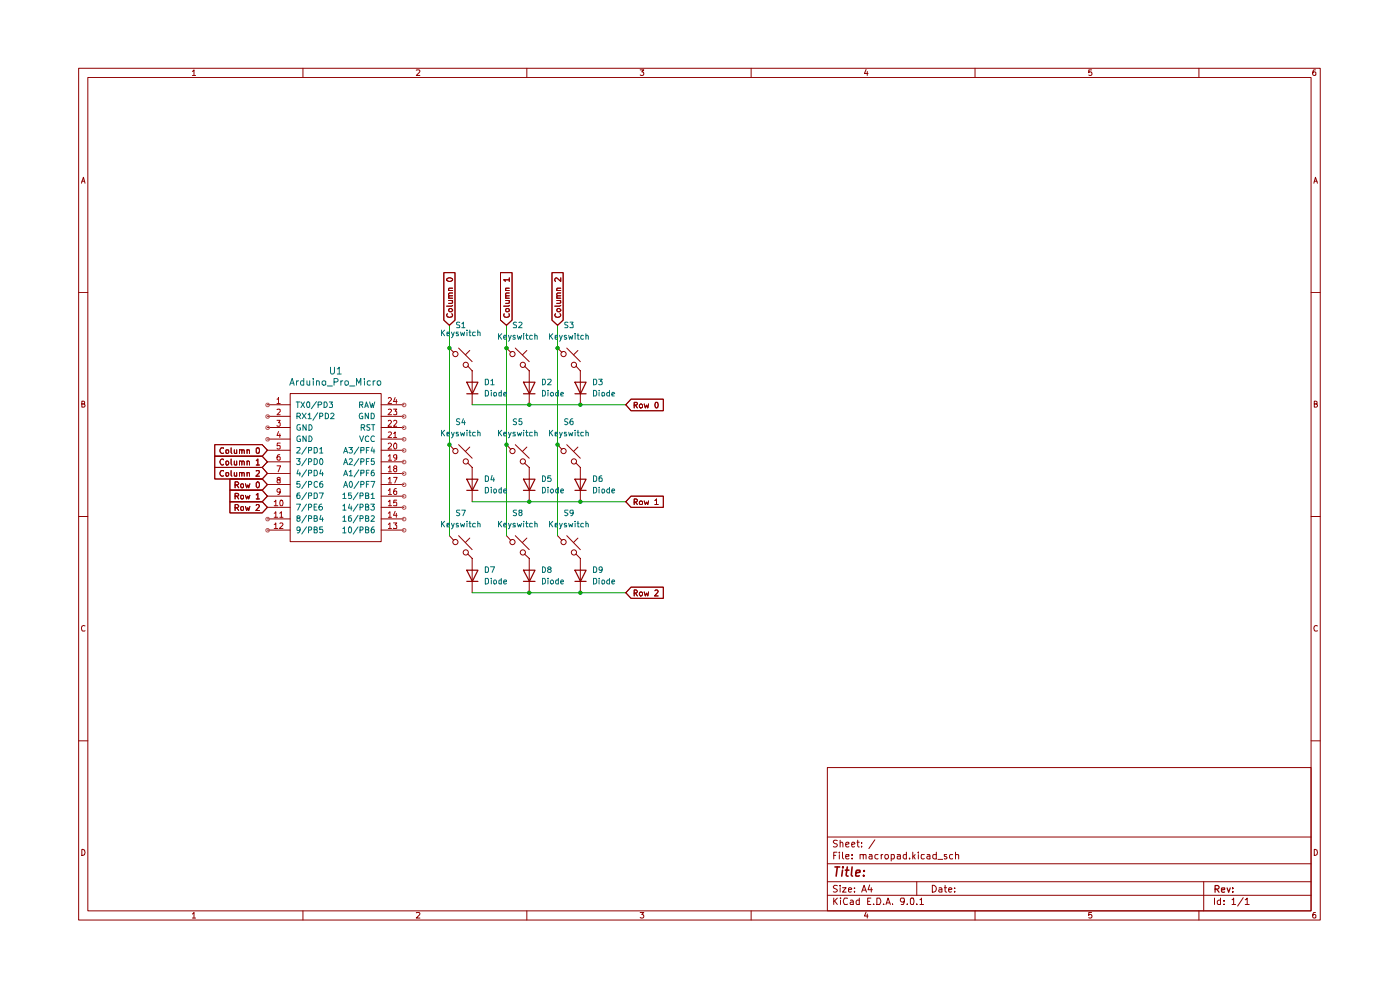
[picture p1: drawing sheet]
<svg xmlns="http://www.w3.org/2000/svg" width="297mm" height="210mm" viewBox="0 0 297 210" stroke-linecap="round" stroke-linejoin="round" font-family="sans-serif">
<g fill="none" stroke="#8f0000" stroke-width=".21">
<path d="M16.7 14.5h263.4v180.7h-263.4zM18.6 16.4h259.5v176.8h-259.5zM40.8 15.2l.4-.4v1.2M40.8 16h.7M64.3 14.5v1.9M88.3 14.9l.6-.1 .2 .2-.1 .3-.7 .7h.8M111.8 14.5v1.9M135.8 14.8h.8l-.5 .4 .5 .3-.1 .4h-.7M159.3 14.5v1.9M183.7 14.7l-.3 .9h.8M184 15.2v.8M206.8 14.5v1.9"/>
<path d="M231.6 14.8h-.6v.6l.4-.2 .3 .3-.1 .4h-.6M254.3 14.5v1.9M279.1 14.8l-.5 .1-.1 .9 .2 .2 .5-.1v-.5l-.2-.2-.4 .1-.1 .2M17.3 38.9l.4-1.3 .3 1.3M17.4 38.4h.6M278.7 38.9l.4-1.3 .4 1.3M278.8 38.4h.6M94.2 57.8h2.3v10.1l-1.2 1.1-1.1-1.1zM94.8 59.1a.61 .61 0 0 1 .7-.2 .61 .61 0 0 1 .4 .6 .61 .61 0 0 1-.7 .2 .61 .61 0 0 1-.4-.6zM106.2 57.8h2.4v10.1l-1.2 1.1-1.2-1.1zM108 59.4h-1.1l.3 .3M108 58.9v.8"/>
<path d="M117.1 57.8h2.4v10.1l-1.2 1.1-1.2-1.1zM119 58.9v.8l-1-.8-.3 .3v.3l.2 .2M16.7 62.1h1.9M94.9 66.6l-.2 .2a.65 .65 0 0 0 .7 .5 .65 .65 0 0 0 .6-.5l-.2-.2M95.2 63.8h.8M95.2 63.3h.8M95.2 61.6h.8M95.3 65.5h.5l.2 .4-.2 .2h-.4l-.2-.2zM95.3 73.8h.1M95.3 73.8l1 1M95.8 63.8l.2 .2-.2 .4h-.6M96 64.8l-.2 .1h-1.1"/>
<path d="M96 62.7h-.7v.6M96 62.1h-.7l-.1 .2 .1 .4M96 61.1h-.7v.5M97.3 73.8l2.9 2.9M99.2 77.6l1 1.1M99.7 74.3l-1 1M100.2 78.7h.1M100.2 78.7v7.2M106.9 66.6v.2a.67 .67 0 0 0 .5 .5 .67 .67 0 0 0 .6-.2v-.5M107.3 65.6l.1-.1h.4l.2 .1v.4l-.6 .1-.1-.1zM107.3 63.8h.7M107.3 63.3h.7"/>
<path d="M107.3 61.6h.7M107.4 73.8h.1M107.4 73.8l1 1M108 63.8v.5l-.7 .1M108 64.8l-.1 .1h-1M108 62.7h-.7l.1 .6M108 62.1l-.7 .1v.5h.1M108 61.1h-.7l.1 .5M109.3 73.8l3 2.9M111.3 77.6l1 1.1M111.8 74.3l-1 1M112.3 78.7h.1"/>
<path d="M112.3 78.7v7.2M117.9 66.6l-.2 .2a.6 .6 0 0 0 .7 .5 .6 .6 0 0 0 .5-.7h-.1M118.1 63.8h.9M118.1 63.3h.9M118.1 61.6h.9M118.2 65.5h.5l.3 .4-.3 .2h-.3l-.3-.2zM118.3 73.8h.1M118.3 73.8l.9 1M118.8 63.8l.2 .2-.1 .3-.8 .1M119 64.8l-.3 .1h-1M119 62.7h-.8v.6M119 62.1h-.7l-.2 .2 .2 .4"/>
<path d="M119 61.1h-.8v.5M120.2 73.8l2.9 2.9M122.2 77.6l.9 1.1M122.6 74.3l-.9 1M123.1 78.7h.1M123.1 78.7v7.2M278.1 62.1h2M17.4 85.7h.5l.1-.4-.2-.2h-.4v1.3l.6-.1v-.4l-.2-.2M45.6 99.1h10l1.1 1.3-1.1 1.2h-10zM45.6 94.3h10l1.1 1.2-1.1 1.3h-10zM45.6 96.8h10l1.1 1.2-1.1 1.1h-10zM47.4 99.9l-.5-.1a.61 .61 0 0 0-.2 .8 .61 .61 0 0 0 .7 .3"/>
<path d="M47.4 95.1l-.5-.1a.61 .61 0 0 0-.2 .8 .61 .61 0 0 0 .7 .3M47.4 97.5l-.2-.1a.64 .64 0 0 0-.5 .6 .64 .64 0 0 0 .5 .6l.2-.1M47.9 95.5l.5-.1v.7h-.5zM47.9 97.9h.5v.7h-.3l-.2-.1zM49 99.8v1l.2 .2M49 95v1l.2 .2M49 97.4v1l.2 .2M49.7 95.4v.7h.5M49.7 97.8v.8h.3l.2-.1M50.2 95.4v.8M50.2 97.8v.8M50.8 95.5l.4-.1 .1 .8"/>
<path d="M50.8 97.9l.3-.1 .2 .2v.6M50.8 95.4v.8M50.8 97.8v.8M51.3 95.6v-.2h.4l.1 .8M51.3 98l.2-.2 .3 .2v.6M52.4 95.5l.4-.1 .1 .8M52.4 97.9l.4-.1 .1 .2v.6M52.4 95.4v.8M52.4 97.8v.8M54.4 99.9l.6-.1v.4l-.7 .8h.7M54.4 95.2l.1-.2h.4a.77 .77 0 0 1-.2 1.2l-.3-.3zM54.4 97.7l.3-.3v1.2"/>
<path d="M54.4 98.6h.6M56.7 85.9h4.9M56.7 88.3h4.9M56.7 90.7h4.9M56.7 93.1h4.9M56.7 95.5h4.9M56.7 98h4.9M61.6 83.5h19.3v31.4h-19.3zM80.9 85.9h4.8M80.9 88.3h4.8M80.9 90.7h4.8M80.9 93.1h4.8"/>
<path d="M80.9 95.5h4.8M80.9 98h4.8M95.3 94.3h.1M95.3 94.3l1 1M97.3 94.3l2.9 2.9M99.2 98.2l1 .9M99.7 94.8l-1 1M100.2 99.1h.1M100.2 99.1v7.3M107.4 94.3h.1M107.4 94.3l1 1M109.3 94.3l3 2.9"/>
<path d="M111.3 98.2l1 .9M111.8 94.8l-1 1M112.3 99.1h.1M112.3 99.1v7.3M118.3 94.3h.1M118.3 94.3l.9 1M120.2 94.3l2.9 2.9M122.2 98.2l.9 .9M122.6 94.8l-.9 1M123.1 99.1h.1M123.1 99.1v7.3M133.9 84.7h6.8v2.4h-6.8l-1.1-1.2z"/>
<path d="M134.5 85.9h.6l.1-.4-.2-.2h-.5v1.2M134.8 85.9l.4 .6M135.9 85.7l.4 .2v.4l-.2 .2-.5-.2v-.4zM136.7 85.7l.2 .8 .3-.6 .2 .6 .2-.8M139 85.4l.5-.1a.86 .86 0 0 1-.1 1.2l-.4-.1zM278.8 85.7h.5l.1-.4-.6-.2v1.3h.4l.3-.5-.3-.2M16.7 109.6h1.9M47.9 100.3l.5-.1v.7h-.5zM48.8 104h6.8l1.1 1.2-1.1 1.2h-6.8zM48.8 101.6h6.8l1.1 1.2-1.1 1.2h-6.8zM48.8 106.4h6.8l1.1 1.2-1.1 1.2h-6.8zM49.7 100.2v.7h.5"/>
<path d="M49.9 105.2h.6l.1-.1v-.4h-.7v1.1M49.9 102.9h.5l.2-.4-.2-.3h-.5v1.3M49.9 107.7h.5l.2-.4-.2-.3h-.5v1.3M50.2 100.2v.8M50.2 105.2l.4 .6M50.2 102.9l.4 .6M50.2 107.7l.4 .6M50.8 100.3l.4-.1 .1 .8M50.8 100.2v.8M51.1 105.1l.6 .1v.6h-.6zM51.1 102.7h.6v.6l-.2 .2-.4-.3zM51.1 107.5h.6v.6l-.2 .2-.4-.3z"/>
<path d="M51.3 100.4v-.2h.4l.1 .8M52.1 105.1l.2 .7 .3-.6 .2 .6 .2-.7M52.1 102.6l.2 .9 .3-.6 .2 .6 .2-.9M52.1 107.4l.2 .9 .3-.6 .2 .6 .2-.9M52.4 100.3l.4-.1 .1 .8M52.4 100.2v.8M54.4 105l.3-.3v1.1M54.4 102.5l.2-.3a.68 .68 0 0 1 .4 .6 .68 .68 0 0 1-.4 .7l-.2-.3zM54.4 107.2l.4-.2 .2 .4-.7 .9h.7M54.4 105.8h.6M56.7 100.4h4.9M56.7 102.8h4.9"/>
<path d="M56.7 105.2h4.9M56.7 107.6h4.9M56.7 110.1h4.9M56.7 112.4h4.9M80.9 100.4h4.8M80.9 102.8h4.8M80.9 105.2h4.8M80.9 107.6h4.8M80.9 110.1h4.8M80.9 112.4h4.8M95.3 113.6h.1M95.3 113.6l1 1"/>
<path d="M97.3 113.6l2.9 3M99.2 117.5l1 1M99.7 114.1l-1 1M100.2 118.5h.1M100.2 118.5v7.2M107.4 113.6h.1M107.4 113.6l1 1M109.3 113.6l3 3M111.3 117.5l1 1M111.8 114.1l-1 1M112.3 118.5h.1M112.3 118.5v7.2"/>
<path d="M118.3 113.6h.1M118.3 113.6l.9 1M120.2 113.6l2.9 3M122.2 117.5l.9 1M122.6 114.1l-.9 1M123.1 118.5h.1M123.1 118.5v7.2M133.9 105.2h6.8v2.4h-6.8l-1.1-1.2zM134.5 106.5h.5l.2-.2-.1-.4-.6-.1v1.2M134.8 106.5l.4 .5M135.7 106.3h.5l.1 .6-.2 .1h-.3l-.2-.1zM136.7 106.3l.2 .7 .3-.5 .2 .5 .2-.7"/>
<path d="M138.9 106.2l.4-.4v1.2M138.9 107h.7M278.1 109.6h2M18 132.8l-.2-.1a.67 .67 0 0 0-.5 .5 .67 .67 0 0 0 .2 .7l.5-.1M133.9 124.5h6.8v2.4h-6.8l-1.1-1.2zM134.5 125.8h.5l.2-.4-.2-.3h-.5v1.3M134.8 125.8l.4 .6M135.7 125.6h.4l.2 .2v.4l-.2 .2-.5-.2zM136.7 125.6l.2 .8 .3-.6 .2 .6 .2-.8M138.9 125.3l.5-.2 .2 .4-.7 .9h.7M279.5 132.8l-.3-.1a.67 .67 0 0 0-.5 .5 .67 .67 0 0 0 .3 .7l.5-.1M16.7 157.1h1.9"/>
<path d="M278.1 157.1h2M175.5 162.8h102.6v30.4h-102.6zM175.5 177.6h102.6M177.6 178.3h-.7l-.1 .4 .2 .2 .5 .1 .1 .3-.3 .4-.5-.1M178.2 178.8l.2-.1h.3l.1 1M178.2 178.2v1.5M179.4 179.2l.7-.2v-.3h-.4l-.3 .2 .1 .7h.6M180.7 179.2l.7-.2-.1-.3h-.4l-.2 .2 .1 .7h.5M181.8 178.7h.5M182 178.2v1.2l.3 .3M182.8 179.5v.2M182.8 178.7v.2"/>
<path d="M185.6 178.1l-1.3 1.9M17.4 180.2a.64 .64 0 0 1 .6 .6 .64 .64 0 0 1-.6 .6zM40.8 193.9l.4-.3v1.1M40.8 194.7h.7M64.3 193.2v2M88.3 193.6h.6l.2 .1-.1 .4-.7 .6h.8M111.8 193.2v2M135.8 193.6h.8l-.5 .4 .5 .2-.1 .5h-.7M159.3 193.2v2M175.5 189.9h102.6M175.5 187h102.6M175.5 183.2h102.6"/>
<path d="M176.9 190.5v1.4M176.9 181.4h.4M177 191.1l.6 .8M177.6 180.8h-.7v1.4M177.6 187.9l-.6-.1-.2 .2 .1 .4 .6 .2 .1 .4a.6 .6 0 0 1-.8 .1M177.6 190.5l-.7 .8M178.1 180.8v.1M178.1 181.3v.9M178.2 187.8v.2M178.2 188.3v.9M178.3 190.5v.1M178.3 190.9v1"/>
<path d="M178.7 188.3h.8l-.8 .9h.8M178.7 180.8v1.2l.3 .2M179.4 181.7l.7-.1v-.3h-.6l-.1 .1 .1 .7h.6M179.8 190.6l-.6-.1a1.02 1.02 0 0 0 0 1.4l.6-.1M180 188.7l.7-.1-.1-.2-.4-.1-.2 .2v.6l.2 .1 .4-.1M180.4 191l.4-.1 .2 .3v.7h-.6l-.1-.4 .7-.2M180.8 182v.2M180.8 181.3v.1M181.3 189.1v.1M181.3 188.4v.1M182.3 190.5v1.4h-.5l-.2-.7 .3-.3 .4 .1M182.5 181.4l.6-.1v.9"/>
<path d="M182.5 181.3v.9M182.8 189.2l.5-1.4 .5 1.4M183 188.8h.6M183.1 181.4v-.1h.5l.1 .9M183.7 193.5l-.3 .8h.8M184 193.9v.8M184.1 191.2h.4M184.4 181.3h.5l.1 .9M184.5 187.7l-.3 1h.9M184.7 190.5h-.6v1.4h.6M184.8 188.3v.9M185 181.6h-.5l-.2 .3 .2 .3 .5-.1"/>
<path d="M185.3 191.8v.1M186 190.5h.6a1.02 1.02 0 0 1 0 1.4h-.6zM186.3 181.3h-.5l-.2 .7a.45 .45 0 0 0 .7 .1M186.9 181.3v.9M187.3 181.3h-.3l-.1 .2M187.5 191.8v.1M187.8 181.4h.6l.1 .6-.3 .2h-.2l-.3-.2zM188 191.9l.4-1.4 .5 1.4M188 191.5h.7M189.1 182.1h.6v-.8h-.6v1.3M189.3 191.8v.1M190.3 181.3h.6l.1 .9"/>
<path d="M191 181.6l-.7 .1v.4h.7M191.9 191.1l-.1 .2a.52 .52 0 0 1-.8-.2l.2-.6 .6 .1a1.27 1.27 0 0 1-.2 1.3h-.4M192.3 181.3h-.5l-.2 .2v.5l.3 .2 .4-.1M192.3 180.8v1.4M192.5 191.8v.1M193 182v.2M193.2 190.6h.6l.1 .8-.2 .5h-.4l-.2-.3zM193.6 180.8v1.4M193.8 181.6l.3 .6M194.1 181.3l-.5 .5M194.5 191.8v.1M194.5 187v2.9"/>
<path d="M194.8 180.8v.1M194.8 181.3v.9M195.2 190.8l.3-.3v1.4M195.2 191.9h.7M196.1 181.3h-.6l-.1 .2 .1 .6h.6M196.7 181.3h.5l.1 .9M197.3 181.6h-.4l-.3 .3 .3 .3 .4-.1M197.8 187.8a.73 .73 0 0 1 .8 .7 .73 .73 0 0 1-.8 .7zM198.6 181.3h-.6l-.1 .7a.52 .52 0 0 0 .7 .1M198.6 180.8v1.4M199 182.3h1M199.2 188.4l.4-.1 .2 .2v.7"/>
<path d="M199.8 188.6l-.6 .1-.1 .2 .2 .3 .5-.1M200.3 188.3h.5M200.5 187.8v1.3l.3 .1M200.8 181.3h-.5v.3l.6 .4-.2 .2-.4-.1M201.3 188.7l.6-.1-.1-.2-.4-.1-.1 .2v.6l.1 .1 .4-.1M202.1 181.3h-.5l-.2 .2v.5l.3 .2 .4-.1M202.5 189.1v.1M202.5 188.4v.1M202.7 181.4l.6-.1 .1 .9M202.7 180.8v1.4M206.8 193.2v2M231.6 193.6h-.6v.5l.4-.1 .3 .2-.1 .5h-.6"/>
<path d="M254.3 193.2v2M255.4 187v6.2M257.6 190.5v1.4M258.9 190.5v1.4h-.5l-.2-.7a.45 .45 0 0 1 .7-.2M259.7 191.8v.1M259.7 191v.2M261.4 190.8l.3-.3v1.4M261.4 191.9h.7M263.7 190.4l-1.1 1.8M264.2 190.8l.4-.3v1.4M264.2 191.9h.8M278.8 180.2a.64 .64 0 0 1 .7 .6 .64 .64 0 0 1-.7 .6z"/>
<path d="M279.1 193.6h-.5l-.1 .9 .2 .2h.5v-.6l-.2-.1h-.3l-.2 .2"/>
<circle cx="96.6" cy="75.1" r=".55"/>
<circle cx="98.8" cy="77.4" r=".55"/>
<circle cx="108.7" cy="75.1" r=".55"/>
<circle cx="110.9" cy="77.4" r=".55"/>
<circle cx="119.6" cy="75.1" r=".55"/>
<circle cx="121.8" cy="77.4" r=".55"/>
<circle cx="96.6" cy="95.7" r=".55"/>
<circle cx="98.8" cy="97.9" r=".55"/>
<circle cx="108.7" cy="95.7" r=".55"/>
<circle cx="110.9" cy="97.9" r=".55"/>
<circle cx="119.6" cy="95.7" r=".55"/>
<circle cx="121.8" cy="97.9" r=".55"/>
<circle cx="96.6" cy="115" r=".55"/>
<circle cx="98.8" cy="117.2" r=".55"/>
<circle cx="108.7" cy="115" r=".55"/>
<circle cx="110.9" cy="117.2" r=".55"/>
<circle cx="119.6" cy="115" r=".55"/>
<circle cx="121.8" cy="117.2" r=".55"/>
</g>
<g fill="none" stroke="#8f0000" stroke-width=".25">
<path d="M99 81.1h2.4l-1.2 2.4zM99 83.5h2.4M111 81.1h2.5l-1.2 2.4zM111 83.5h2.5M122 81.1h2.3l-1.1 2.4zM122 83.5h2.3M99 101.6h2.4l-1.2 2.4zM99 104h2.4M111 101.6h2.5l-1.2 2.4zM111 104h2.5M122 101.6h2.3l-1.1 2.4zM122 104h2.3"/>
<path d="M99 121h2.4l-1.2 2.3zM99 123.3h2.4M111 121h2.5l-1.2 2.3zM111 123.3h2.5M122 121h2.3l-1.1 2.3zM122 123.3h2.3M257.8 188.6h.6l.2-.3v-.2l-.2-.3h-.6v1.5M258.1 188.6l.5 .7M259.1 188.8l.7-.1v-.4h-.6l-.1 .2 .1 .7h.6M260.3 188.3l.4 1 .3-1M261.5 189.1v.2M261.5 188.3v.2"/>
</g>
<path d="M177.1 183.9h1M177.6 183.9l-.2 1.9M178.7 184.6l-.1 1.2M178.8 183.9v.2M179.3 184.6h.8M179.8 183.9l-.3 1.7 .4 .2M180.8 183.9l-.2 1.7 .3 .2M181.5 185.2l1-.2v-.3l-.6-.1-.3 .2-.1 1h.8M183.2 185.7v.1M183.3 184.7v.1" fill="none" stroke="#8f0000" stroke-width=".34"/>
<g fill="none" stroke="#b20000" stroke-width=".21">
<path d="M58.8 84.7h.1l.2-.4v1.3M58.8 86.9h.6v.4l-.6 .7h.6M58.8 89.2h.6l-.3 .5 .3 .1v.5l-.1 .1h-.4l-.1-.1M58.8 98.8h.7l-.5 1.3M58.8 85.6h.6M59.1 91.5l-.3 .9h.7M59.4 96.4h-.3a.73 .73 0 0 0-.1 1.2l.4-.1v-.5l-.4-.1-.2 .2M59.4 92v.8M59.4 94h-.6v.6h.6v.5l-.1 .2h-.4l-.1-.2M82.4 84.5l.4-.2 .3 .4-.8 .9h.8M82.4 86.9l.4-.1 .3 .3-.8 .9h.8M82.4 89.3l.4-.1 .3 .3-.8 .9h.8"/>
<path d="M82.4 91.7l.4-.1 .3 .4-.8 .8h.8M82.4 94.2l.4-.2 .3 .3-.8 1h.8M82.4 96.8l.3-.4v1.2M82.4 99.2l.3-.4v1.3M82.4 97.6h.7M83.5 86.8h.7l-.4 .4 .4 .2v.5h-.7M83.5 89.3l.2-.1h.3l.2 .1v.4l-.7 .7h.7M83.5 92l.3-.4v1.2M83.5 92.8h.7M83.7 94.1l.2-.1 .3 .2v.8l-.3 .3a.71 .71 0 0 1-.2-1.2zM83.7 99.4l-.2-.3 .2-.3h.3l.2 .4-.7 .4v.2l.2 .3 .5-.2v-.4l-.2-.1M83.8 84.3l-.3 .9h.7"/>
<path d="M84.1 84.8v.8M84.2 96.9l-.2 .3h-.3l-.2-.3 .1-.4h.6v.9l-.5 .2M58.2 106.4l.3-.3v1.2M58.2 108.9l.3-.4v1.2M58.2 111.3l.3-.4v1.2M58.2 107.3h.7M58.2 109.7h.7M58.2 112.1h.7M59 101.8l-.2-.3 .2-.2 .4 .1v.3a.48 .48 0 0 0-.5 .2 .48 .48 0 0 0 0 .6l.5-.1v-.5l-.1-.1M59.4 108.9l.3-.4v1.2M59.4 111l.4-.1 .2 .4-.7 .8h.7M59.4 109.7h.6"/>
<path d="M59.4 104.2v.2h-.5l-.1-.2v-.3l.2-.3 .4 .2v.8l-.1 .2-.4 .1M59.4 106.2l.4-.1a.86 .86 0 0 1 .1 1.2l-.5-.1zM82.4 101.6l.3-.3v1.2M82.4 104.1l.3-.5v1.3M82.4 106.4l.3-.3v1.2M82.4 108.9l.3-.4v1.2M82.4 111.3l.3-.4v1.2M82.4 107.3h.7M82.4 109.7h.7M82.4 112.1h.7M82.4 100.1h.7M82.4 102.5h.7"/>
<path d="M82.4 104.9h.7M83.5 101.3h.7l-.5 1.2M83.5 110.9h.7l-.4 .4 .4 .2v.5h-.7M83.8 108.5l-.3 .8h.7M84.1 103.6a.72 .72 0 0 0-.6 .6 .72 .72 0 0 0 .2 .7l.5-.2v-.5l-.5-.1-.2 .3M84.1 108.9v.8M84.2 106.1h-.6l-.1 .6 .2-.2h.3l.2 .2v.5h-.7"/>
</g>
<g fill="none" stroke="#026f6f" stroke-width=".21">
<path d="M62.8 85.3h.8M62.9 97.3h.8l-.4 .5h.3v.7l-.5 .1-.2-.2M63 88.3h.5l.3-.4-.3-.3h-.5v1.2M63 95l.6-.1 .1 .4-.8 .8h.8M63.2 85.3v1.1M63.3 99.7l-.3 .8h.8M63.3 88.3l.5 .5M63.7 90.1h-.5l-.2 .2v.7a.55 .55 0 0 0 .8 .2v-.4h-.3M63.7 92.5h-.5l-.2 .3v.6l.2 .2h.6v-.5h-.3M63.8 85.3l.8 1.1M64.1 87.6l.8 1.2M64.6 85.3l-.8 1.1"/>
<path d="M64.9 90.1v1.2l-.6-1.2v1.2M64.9 92.5v1.1l-.6-1.1v1.1M64.9 87.6l-.8 1.2M65 94.8l-1 1.6M65 97.3l-1 1.5M65 99.7l-1 1.5M65.2 85.3h.3l.2 .1v.8l-.2 .2a.6 .6 0 0 1-.5-.5 .6 .6 0 0 1 .2-.6zM65.4 88l.3-.4v1.2M65.4 88.8h.6M65.5 95.5h.5v-.6h-.5v1.2M65.5 98l.5-.1v-.5l-.5-.1v1.3M65.5 90.1h.5a.66 .66 0 0 1 .2 .7 .66 .66 0 0 1-.7 .5z"/>
<path d="M65.5 92.5a.66 .66 0 0 1 .7 .4 .66 .66 0 0 1-.2 .7h-.5zM66.6 94.9h.5l.2 .3v.6l-.3 .3h-.4zM66.6 97.3l.5 .1 .2 .2v.6l-.3 .4h-.4zM66.6 99.7h.5l.2 .3v.7l-.3 .2h-.4zM67.1 85.2l-1.1 1.5M67.4 87.5l-1 1.7M67.5 85.9l.7-.1v-.4l-.1-.1h-.6v1.1M67.8 88.3l.6-.1v-.5l-.6-.1v1.2M67.8 95.3l.4-.4v1.2M67.8 96.1h.7M68.1 97.3a.68 .68 0 0 1 .4 .6 .68 .68 0 0 1-.4 .7l-.3-.3v-.8zM68.1 99.7l-.3 .8h.8"/>
<path d="M68.8 85.3h.4a.66 .66 0 0 1 .2 .7 .66 .66 0 0 1-.6 .4zM69 87.6l.6 .2 .1 .2v.6l-.3 .2h-.4zM69.9 85.3h.6l-.3 .4 .3 .1v.6h-.6M70.2 87.8l.4-.2 .3 .4-.8 .8h.8M72.9 96.1l.4-1.2 .4 1.2M72.9 98.6l.4-1.3 .4 1.3M73.1 95.8h.5M73.1 98.1h.5M74 94.9h.8l-.5 .4 .4 .1v.6h-.7M74.1 97.5l.4-.2 .3 .3-.8 1h.8M76.1 94.8l-1 1.6M76.1 97.3l-1 1.5"/>
<path d="M76.1 99.7l-1 1.5M76.3 85.9l.7-.1v-.5h-.7v1.1M76.3 92.5l.4 1.1 .4-1.1M76.5 95.5h.6l.1-.5-.7-.1v1.2M76.5 98l.6-.1 .1-.4-.7-.2v1.3M76.6 90.7l.7-.1 .1-.3-.2-.2h-.6v1.2M76.6 85.9l.4 .5M76.9 87.7l-.1-.1a.66 .66 0 0 0-.6 .5 .66 .66 0 0 0 .3 .7l.5-.1v-.4h-.3M77 90.7l.4 .6M77.4 86.4l.3-1.1 .5 1.1M77.5 86.1h.6M77.7 95.5h.5"/>
<path d="M77.7 97.9h.5M78.2 87.6v1.2l-.7-1.2v1.2M78.2 92.6l-.2-.1a.67 .67 0 0 0-.5 .5 .67 .67 0 0 0 .2 .6h.5M78.3 94.9h-.6v1.2M78.3 97.3h-.6v1.3M78.3 99.7h-.6v1.2M78.4 85.3l.3 1.1 .3-.8 .2 .8 .3-1.1M78.5 90.1h-.6v.5l.5 .2 .1 .2-.3 .3-.4-.1M78.7 87.6a.66 .66 0 0 1 .7 .5 .66 .66 0 0 1-.2 .7h-.5zM78.8 90.1h.7M79 94.8l-.3 .9h.8M79.2 90.1v1.2"/>
<path d="M79.3 97.3h-.5l-.1 .6 .6-.1v.7l-.4 .1-.2-.2M79.3 99.7l-.4 .1-.2 .9a.35 .35 0 0 0 .4 .2 .35 .35 0 0 0 .3-.2v-.3l-.2-.2-.5 .2M79.3 95.3v.8M79.4 92.6l-.2-.1a.67 .67 0 0 0-.5 .5 .67 .67 0 0 0 .2 .6h.5M62.9 106.9h.9l-.6 1.3M63.2 109.9l-.2-.1v-.3h.6v.3l-.6 .2v.5l.4 .1a.35 .35 0 0 0 .3-.4 .35 .35 0 0 0-.3-.3M63.6 102.1h-.6v.6l.6-.1v.7l-.4 .1-.2-.2M63.6 104.6h-.4l-.2 .2v.9h.6v-.6l-.4-.1-.2 .2M63.6 100.2v.7M63.7 112.3l-.1 .2-.6-.1v-.5l.2-.1 .4 .1a.85 .85 0 0 1-.3 1.1h-.2M65 102.1l-1 1.5M65 104.5l-1 1.5"/>
<path d="M65 106.9l-1 1.6M65 109.3l-1 1.6M65 111.8l-1 1.5M65.5 100.3h.5v-.6h-.5v1.2M65.5 102.8l.5-.1v-.5l-.5-.1v1.3M65.5 105.2h.5v-.6h-.5v1.2M65.5 107.6l.5-.1v-.5l-.5-.1v1.3M65.5 110h.5v-.5l-.5-.1v1.2M65.5 112.4h.5v-.6h-.5v1.2M66.6 104.6h.5l.2 .2v.7l-.3 .3h-.4zM66.6 110h.5l.2-.3-.1-.2-.6-.1v1.2h.5l.2-.1v-.4l-.2-.1M66.6 112.4h.5l.2-.4-.2-.2h-.5v1.2h.5l.2-.1v-.4l-.2-.1"/>
<path d="M66.6 107.5h.5M67.2 106.9h-.6v1.3h.6M67.3 102.3l-.3-.2-.4 .4 .1 .7 .3 .2 .3-.2M67.7 104.6h.9l-.5 1.2M68.1 109.3l-.3 .9h.8M68.2 106.9l-.4 .2-.1 .9 .2 .2h.3l.2-.2v-.4l-.2-.2h-.4l-.1 .2M68.4 102.1h-.2l-.4 .4v.7l.3 .2 .3-.1v-.7h-.5l-.1 .2M68.4 111.8h-.6v.6l.6-.1a.45 .45 0 0 1 0 .6 .45 .45 0 0 1-.6 0M68.4 100.2v.7M68.4 109.8v.8M72.7 104.9l.4-.3v1.2M72.7 107.3h.2l.2-.4v1.3"/>
<path d="M72.7 109.7l.4-.3v1.2M72.7 112.1h.2l.2-.3v1.2M72.7 105.8h.7M72.7 108.2h.7M72.7 110.6h.7M72.7 113h.7M72.9 100.9l.4-1.2 .4 1.2M72.9 103.4l.4-1.3 .4 1.3M73.1 100.6h.5M73.1 103h.5M74.1 100.1l.3-.4v1.2M74.1 100.9h.7"/>
<path d="M74.2 106.9l-.3 .9h.8M74.2 111.8a.68 .68 0 0 1 .4 .6 .68 .68 0 0 1-.4 .6l-.3-.2v-.8zM74.3 102.1a.68 .68 0 0 1 .5 .6 .68 .68 0 0 1-.5 .7l-.2-.5 .1-.6zM74.5 104.6h-.6v.6l.4-.2 .3 .2-.1 .5h-.6M74.5 109.4l-.6 .2 .1 .9a.36 .36 0 0 0 .6-.2l-.1-.4-.2-.1-.4 .3M74.5 107.4v.8M76 104.5l-1.1 1.5M76 106.9l-1.1 1.6M76 109.3l-1.1 1.6M76 111.8l-1.1 1.5M76.1 102.1l-1 1.5M76.4 105.2h.6v-.6h-.6v1.2"/>
<path d="M76.4 107.6l.6-.1v-.5l-.6-.1v1.3M76.4 110h.6v-.5l-.6-.1v1.2M76.4 112.4h.6v-.6h-.6v1.2M76.5 100.3h.6l.1-.5-.7-.1v1.2M76.5 102.8l.6-.1 .1-.4-.7-.2v1.3M77.6 105.2h.4l.2-.3-.1-.3h-.5v1.2l.6-.1v-.5h-.2M77.6 107.5h.4l.2-.3-.2-.3h-.4v1.3h.5l.1-.2v-.4l-.2-.1M77.6 110h.4l.2-.3v-.2l-.6-.1v1.2h.5l.1-.1v-.4l-.2-.1M77.6 112.4h.4l.2-.4-.2-.2h-.4v1.2h.5l.1-.1v-.4l-.2-.1M77.7 100.3h.5M77.7 102.7h.5M78.3 102.1h-.6v1.3"/>
<path d="M78.7 102.1h.8l-.5 1.3M78.7 106.9h.7l-.4 .5h.3l.1 .2-.1 .5-.5 .1-.1-.2M78.7 104.9l.4-.3v1.2M78.7 109.5l.5-.1 .2 .3-.7 .9h.7M78.7 105.8h.7M79.3 111.8h-.2a.93 .93 0 0 0-.3 1.1 .43 .43 0 0 0 .6-.1 .43 .43 0 0 0-.1-.5h-.5l-.1 .2"/>
</g>
<path d="M95.3 69v44.6M107.4 69v44.6M118.3 69v44.6M100.2 85.9h32.6M100.2 106.4h32.6M100.2 125.7h32.6" fill="none" stroke="#02a001" stroke-width=".21"/>
<g fill="#02a001">
<circle cx="112.3" cy="125.7" r=".47"/>
<circle cx="123.1" cy="125.7" r=".47"/>
<circle cx="112.3" cy="85.9" r=".47"/>
<circle cx="123.1" cy="106.4" r=".47"/>
<circle cx="123.1" cy="85.9" r=".47"/>
<circle cx="118.3" cy="94.3" r=".47"/>
<circle cx="118.3" cy="73.8" r=".47"/>
<circle cx="112.3" cy="106.4" r=".47"/>
<circle cx="95.3" cy="94.3" r=".47"/>
<circle cx="107.4" cy="73.8" r=".47"/>
<circle cx="107.4" cy="94.3" r=".47"/>
<circle cx="95.3" cy="73.8" r=".47"/>
</g>
<g fill="none" stroke="#026f6f" stroke-width=".21">
<path d="M70.1 77.9v1.1l.3 .3h.4l.2-.3v-1.1M71.5 78.2l.5-.3v1.4M71.5 79.3h.9M93.6 70v1.2M93.8 70.5l.5 .7M94.3 70l-.7 .7M94.8 70.8l.5-.1v-.3h-.5v.8h.5M95.8 70.4l.3 .8M96.4 70.4l-.5 1.1-.1 .1M97.2 70.4h-.4v.4h.3l.2 .2-.1 .2h-.4M97.5 68.4h-.6v.4l.6 .4v.3h-.6M97.7 70.4l.2 .8 .2-.6 .3 .6 .2-.8"/>
<path d="M98 68.7l.3-.4v1.2M98 69.5h.6M99.1 70v.1M99.1 70.4v.8M99.5 70.4h.4M99.7 70v1.2h.2M100.8 70.4h-.5l-.1 .2 .1 .6h.5M101.4 70.5l.4-.1 .1 .8M101.4 70v1.2M105.8 70.8v1.2M105.9 71.3l.5 .7M106.4 70.8l-.6 .7"/>
<path d="M106.9 71.5h.5l-.1-.4-.4 .2v.5l.1 .2 .4-.1M107.9 71.1l.2 .9M108.5 71.1l-.6 1.3M109.3 71.2l-.3-.1-.2 .2 .2 .2 .3 .1v.3h-.5M109.6 68.4l-.5-.1-.2 .3 .2 .3 .5 .2v.3l-.7 .1M109.7 71.1l.3 .9 .2-.6 .2 .6 .3-.9M110.1 68.4l.4-.1 .2 .4-.7 .8h.7M111.1 70.8v.1M111.1 71.1v.9M111.5 71.1h.5M111.7 70.8v1l.3 .2M112.9 71.2l-.4-.1-.1 .2v.5l.1 .2 .4-.1"/>
<path d="M113.5 71.3l.1-.2 .4 .2v.7M113.5 70.8v1.2M116.6 70.8v1.2M116.8 71.3l.5 .7M117.3 70.8l-.7 .7M117.8 71.5h.5v-.3h-.5v.7h.5M118.7 71.1l.3 .9M119.3 71.1l-.6 1.3M120.1 71.2h-.4v.3h.4l.1 .3-.1 .2-.4-.1M120.5 68.4h-.7v.4l.7 .4-.2 .3h-.5M120.7 71.1l.1 .9 .3-.6 .2 .6 .2-.9M120.9 68.3h.7l-.4 .5 .4 .1v.5h-.7"/>
<path d="M122 70.8v.1M122 71.1v.9M122.4 71.1h.5M122.6 70.8v1.1l.3 .1M123.8 71.2l-.4-.1-.2 .3 .1 .5h.5M124.3 71.3l.2-.2 .3 .2v.7M124.3 70.8v1.2M61.5 81.7l.5-1.4 .4 1.4M61.6 81.3h.7M62.9 80.8v.9M63.3 80.8l-.4 .2M64.4 80.9l-.4-.1-.2 .2v.6h.6"/>
<path d="M64.4 80.3v1.4M65.1 80.8v.7l.3 .2 .3-.1M65.7 80.8v.9M66.5 80.3v.1M66.5 80.8v.9M67.1 80.9l.5-.1 .1 .1v.8M67.1 80.8v.9M68.4 80.9h.7v.7h-.7zM69.4 81.9h1.1M70.9 81l.6-.1 .2-.4-.3-.2h-.5v1.4M72.3 80.8v.9M72.7 80.8l-.4 .2"/>
<path d="M73.2 80.9h.6l.1 .6-.2 .1a.36 .36 0 0 1-.5-.1zM74.2 81.9h1.1M75.6 81.7v-1.4l.5 1 .4-1v1.4M77.3 80.3v.1M77.3 80.8v.9M78.6 80.9l-.4-.1-.3 .2 .1 .6h.6M79.2 80.8v.9M79.6 80.8l-.4 .2M80.1 80.9h.6v.7h-.6zM93.6 91.3v1.2M93.8 91.8l.5 .7M94.3 91.3l-.7 .7"/>
<path d="M94.8 92h.5v-.3h-.5v.8h.5M95.8 91.7l.3 .8M96.4 91.7l-.5 1.1-.1 .1M97.2 91.7h-.4v.3h.3l.2 .2-.1 .3h-.4M97.5 88.9l-.5-.1-.1 .2v.3l.6 .5-.2 .3-.4-.1M97.7 91.7l.2 .8 .2-.6 .3 .6 .2-.8M98.3 88.8l-.3 .9h.7M98.6 89.2v.9M99.1 91.3v.1M99.1 91.7v.8M99.5 91.7h.4M99.7 91.3v1.2h.2"/>
<path d="M100.8 91.7h-.5l-.1 .2 .1 .6h.5M101.4 91.8l.4-.1 .1 .8M101.4 91.3v1.2M103 82.8h.3l.3 .3v.6l-.1 .3h-.5zM103 80.4h.5l.1 .3v.6l-.3 .3h-.3zM104.1 80.8l.4-.4v1.2M104.1 81.6h.7M104.2 82.8v.1M104.2 83.2v.8M104.7 83.3h.5v.7l-.5-.1zM105.8 91.3v1.2M105.9 91.8l.5 .7"/>
<path d="M106.3 82.8v1.2h-.4l-.1-.7h.5M106.4 91.3l-.6 .7M106.9 83.7l.5-.2v-.2l-.4-.1-.1 .2v.6h.5M106.9 92h.5v-.3h-.5v.2v.6h.5M107.9 91.7l.2 .8M108.5 91.7l-.5 1.1-.1 .1M109.3 91.7h-.4l-.1 .2 .1 .1 .4 .1v.4h-.5M109.6 88.9l-.5-.1-.2 .3 .2 .3 .5 .2v.3l-.2 .2-.5-.1M109.7 91.7l.3 .8 .2-.6 .2 .6 .3-.8M110.7 88.8h-.5l-.1 .6h.6v.6l-.5 .1-.1-.2M111.1 91.3v.1M111.1 91.7v.8"/>
<path d="M111.5 91.7h.5M111.7 91.3v1l.1 .2h.2M112.9 91.7l-.5 .1v.6l.5 .1M113.5 91.8l.4-.1 .1 .8M113.5 91.3v1.2M115.1 82.8a.66 .66 0 0 1 .6 .4 .66 .66 0 0 1-.2 .8h-.4zM115.1 80.4h.4a.66 .66 0 0 1 .2 .8 .66 .66 0 0 1-.6 .4zM116.2 80.5l.6-.1 .1 .2-.1 .3-.6 .7h.7M116.3 82.8v.1M116.3 83.2v.8M116.6 91.3v1.2M116.8 91.8l.5 .7"/>
<path d="M116.8 83.3h.6v.5l-.1 .2h-.4l-.1-.2zM117.3 91.3l-.7 .7M117.8 92h.5v-.3h-.5v.8h.5M118.5 82.8v1.2h-.6v-.7h.6M118.7 91.7l.3 .8M119 83.7l.6-.2-.2-.3-.4 .2v.4v.2h.5M119.3 91.7l-.4 1.1-.2 .1M120.1 91.7h-.4v.3h.4l.1 .2-.1 .3h-.4M120.5 88.9l-.5-.1-.2 .2v.3l.7 .5-.3 .3-.4-.1M120.7 91.7l.1 .8 .3-.6 .2 .6 .2-.8M121.5 88.8a.72 .72 0 0 0-.6 .5 .72 .72 0 0 0 .3 .8l.4-.2v-.5l-.4-.1-.3 .3M122 91.3v.1"/>
<path d="M122 91.7v.8M122.4 91.7h.5M122.6 91.3v1.2h.3M123.8 91.7h-.5l-.1 .2 .1 .6h.5M124.3 91.8l.4-.1 .1 .8M124.3 91.3v1.2M125.9 82.8h.3l.4 .3v.6l-.2 .3h-.5zM125.9 80.4h.5l.2 .3v.6l-.4 .3h-.3zM127 80.4h.8l-.5 .5h.4v.6h-.7M127.1 82.8v.1M127.1 83.2v.8M127.7 83.3h.5v.7l-.5-.1z"/>
<path d="M129.3 82.8v1.2h-.4l-.2-.2 .1-.5h.5M129.8 83.7l.6-.2-.2-.3-.4 .2v.4l.1 .2h.4M93.6 110.6v1.2M93.8 111.1l.5 .7M94.3 110.6l-.7 .7M94.8 111.4l.5-.1v-.2h-.5v.7h.5M95.8 111l.3 .8M96.4 111l-.5 1.1-.1 .1M97.2 111.1h-.4v.2l.4 .1v.4h-.4M97.5 108.2l-.6 .1v.3l.6 .5-.2 .3-.4-.1M97.7 111l.2 .8 .2-.5 .3 .5 .2-.8M98 108.2h.7l-.5 1.2"/>
<path d="M99.1 110.6v.1M99.1 111v.8M99.5 111h.4M99.7 110.6v1.2h.2M100.8 111.1l-.3-.1-.3 .3 .1 .5h.5M101.4 111.1l.3-.1 .2 .2v.6M101.4 110.6v1.2M103 103.4h.5l.1 .2v.6l-.3 .4h-.3zM103 100.9h.3l.3 .3v.7l-.1 .2h-.5zM104.2 103.4v.1M104.2 103.7v.9M104.4 100.8l-.3 1h.8"/>
<path d="M104.7 103.9l.2-.2 .3 .1v.7l-.3 .1-.2-.2zM104.7 101.4v.7M105.8 110.6v1.2M105.9 111.1l.5 .7M106.3 103.8l-.3-.1-.2 .2v.5l.2 .2 .3-.1M106.3 103.4v1.2M106.4 110.6l-.6 .7M106.9 104.1h.5v-.3l-.4-.1-.1 .2v.5l.1 .2 .4-.1M106.9 111.4l.5-.1-.1-.3-.4 .2v.4v.2h.5M107.9 111l.2 .8M108.5 111l-.5 1.1-.1 .1M109.3 111.1l-.3-.1-.2 .2 .2 .2h.3v.4h-.5"/>
<path d="M109.6 108.2h-.5l-.2 .2 .2 .3 .5 .2v.3l-.2 .2-.5-.1M109.7 111l.3 .8 .2-.5 .2 .5 .3-.8M110.3 108.7l-.2-.2 .1-.3h.5v.4l-.5 .1-.1 .2 .1 .4 .1 .1 .4-.3v-.4h-.2M111.1 110.6v.1M111.1 111v.8M111.5 111h.5M111.7 110.6v1l.1 .2h.2M112.9 111.1h-.5v.6l.5 .1M113.5 111.1l.3-.1 .2 .2v.6M113.5 110.6v1.2M115.1 103.4h.4a.66 .66 0 0 1 .2 .7 .66 .66 0 0 1-.6 .5zM115.1 100.9a.66 .66 0 0 1 .6 .5 .66 .66 0 0 1-.2 .7h-.4z"/>
<path d="M116.3 103.4v.1M116.3 103.7v.9M116.6 110.6v1.2M116.8 104l.4-.3 .2 .3v.3l-.4 .3-.2-.3zM116.8 111.1l.5 .7M116.8 100.9h-.5l-.1 .6 .1-.1h.4l.2 .2v.3l-.1 .2-.6-.1M117.3 110.6l-.7 .7M117.8 111.4l.5-.1v-.2h-.5v.7h.5M118.5 103.8l-.4-.1-.2 .3v.5h.6M118.5 103.4v1.2M118.7 111l.3 .8M119 104.1h.6l-.2-.4-.4 .2v.5l.1 .2 .4-.1"/>
<path d="M119.3 111l-.4 1.1-.2 .1M120.1 111.1h-.4v.2l.4 .1v.4h-.4M120.5 108.2l-.7 .1v.3l.7 .5-.3 .3-.4-.1M120.7 111l.1 .8 .3-.5 .2 .5 .2-.8M121.6 108.7l-.1 .2h-.4l-.2-.2v-.3l.2-.2 .5 .1v.8l-.2 .2-.3 .1M122 110.6v.1M122 111v.8M122.4 111h.5M122.6 110.6v1.2h.3M123.8 111.1a.36 .36 0 0 0-.6 .2l.1 .5h.5M124.3 111.1l.3-.1 .2 .2v.6M124.3 110.6v1.2"/>
<path d="M125.9 103.4h.5l.2 .2v.6l-.4 .4h-.3zM125.9 100.9h.3l.4 .3v.7l-.2 .2h-.5zM127.1 103.4v.1M127.1 103.7v.9M127.7 103.9l.2-.2 .3 .1v.7l-.3 .1-.2-.2zM127.7 100.9l-.6 .3v.8l.6 .1v-.7h-.4l-.2 .2M129.3 103.8l-.3-.1-.3 .3v.3l.3 .3 .3-.1M129.3 103.4v1.2M129.8 104.1h.6l-.2-.4-.4 .2v.5l.2 .2 .3-.1M103 122.7h.5l.1 .2v.7l-.3 .3h-.3zM103 120.2l.5 .1 .1 .3v.6l-.1 .2h-.5zM104.1 120.2h.8l-.5 1.2"/>
<path d="M104.2 122.7v.1M104.2 123v.9M104.7 123.2l.2-.2 .3 .1v.7h-.5zM106.3 123.1l-.3-.1-.2 .2v.6h.5M106.3 122.7v1.2M106.9 123.4h.5v-.3l-.4-.1-.1 .2v.5l.1 .2 .4-.1M115.1 122.7h.4a.66 .66 0 0 1 .2 .7 .66 .66 0 0 1-.6 .5zM115.1 120.2a.66 .66 0 0 1 .6 .5 .66 .66 0 0 1-.2 .7h-.4zM116.3 122.7v.1M116.3 123v.9M116.4 120.7l-.2-.2 .2-.3h.3l.2 .4-.7 .4 .1 .4h.5l.1-.2v-.2l-.2-.3M116.8 123.3l.4-.3 .2 .3v.5h-.6z"/>
<path d="M118.5 123.1l-.4-.1-.2 .3v.5h.6M118.5 122.7v1.2M119 123.4h.6l-.2-.4-.4 .2v.5l.1 .2 .4-.1M125.9 122.7h.5l.2 .2v.7l-.4 .3h-.3zM125.9 120.2l.5 .1 .2 .3v.6l-.2 .2h-.5zM127.1 122.7v.1M127.1 123v.9M127.7 123.2l.2-.2 .3 .1v.7h-.5zM127.8 120.7a.42 .42 0 0 1-.7 .2l.1-.6h.5v.9l-.2 .2h-.3M129.3 123.1l-.3-.1-.3 .3 .1 .5h.5M129.3 122.7v1.2M129.8 123.4h.6l-.2-.4-.4 .2v.5l.2 .2 .3-.1"/>
</g>
<g fill="none" stroke="#b15656" stroke-width=".21">
<circle cx="56.8" cy="85.9" r=".38"/>
<circle cx="56.8" cy="88.4" r=".38"/>
<circle cx="56.8" cy="90.7" r=".38"/>
<circle cx="56.8" cy="93.2" r=".38"/>
<circle cx="85.7" cy="85.9" r=".38"/>
<circle cx="85.7" cy="90.7" r=".38"/>
<circle cx="85.7" cy="93.2" r=".38"/>
<circle cx="85.7" cy="88.4" r=".38"/>
<circle cx="85.7" cy="95.5" r=".38"/>
<circle cx="85.7" cy="98" r=".38"/>
<circle cx="56.8" cy="112.5" r=".38"/>
<circle cx="56.8" cy="110.1" r=".38"/>
<circle cx="85.7" cy="107.7" r=".38"/>
<circle cx="85.7" cy="105.3" r=".38"/>
<circle cx="85.7" cy="110.1" r=".38"/>
<circle cx="85.7" cy="102.8" r=".38"/>
<circle cx="85.7" cy="100.5" r=".38"/>
<circle cx="85.7" cy="112.5" r=".38"/>
</g>
</svg>
